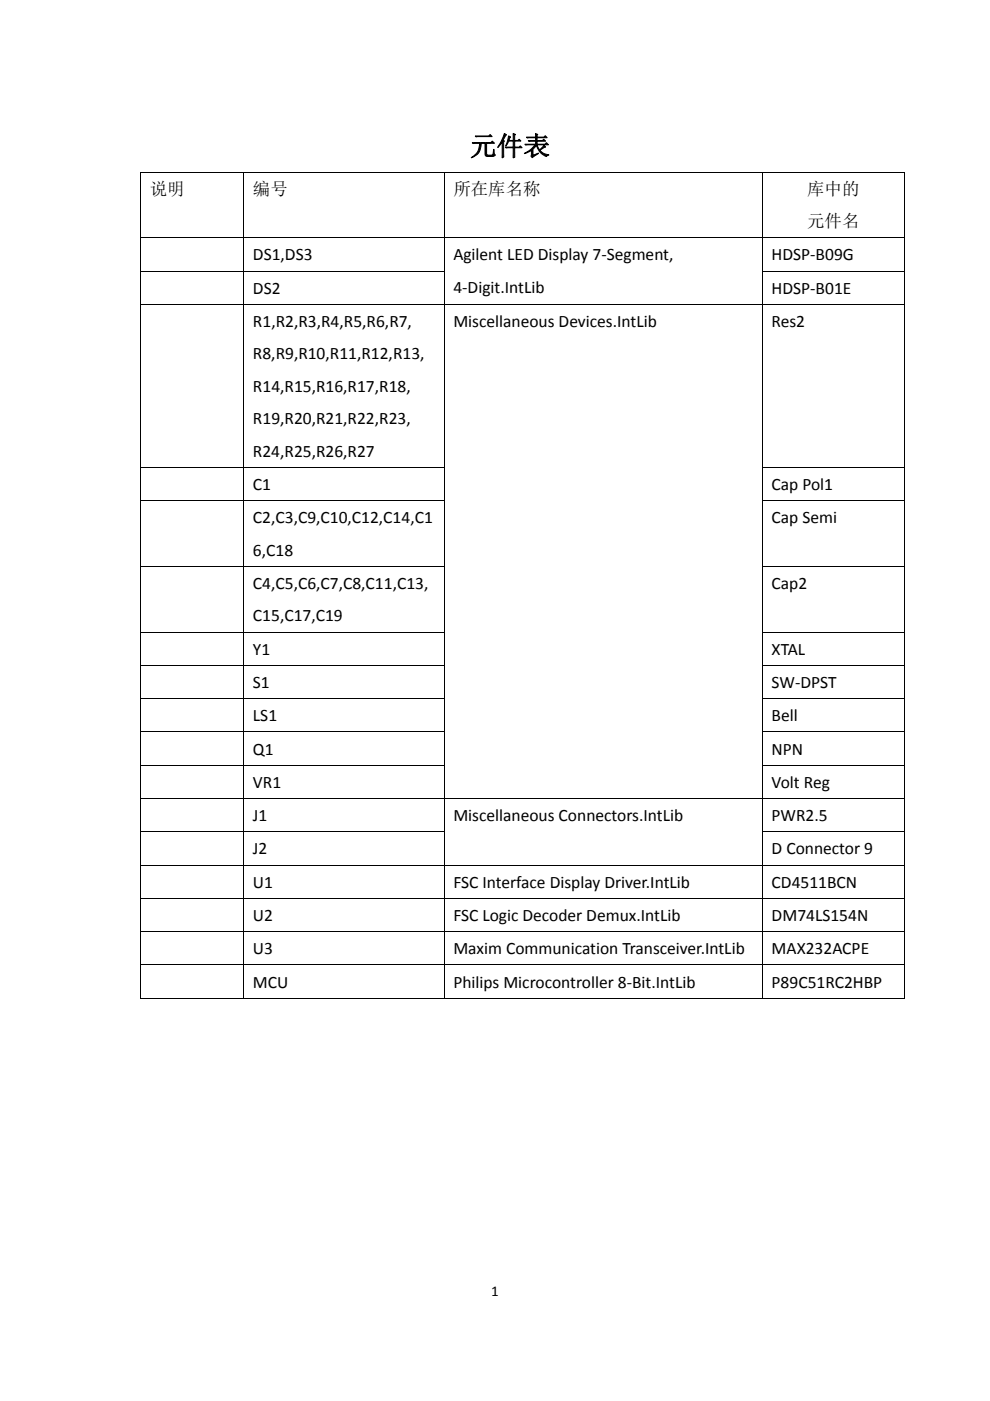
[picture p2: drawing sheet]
<svg xmlns="http://www.w3.org/2000/svg" width="210mm" height="297mm" viewBox="0 0 210 297" stroke-linecap="round" stroke-linejoin="round" font-family="sans-serif">
<defs><g id="words">
<text font-size="5.7" x="99.7" y="32.9">元件表</text>
<g font-size="3.7">
<text x="31.7" y="41.3">说明</text>
<text x="53.7" y="41.3">编号</text>
<text x="96.2" y="41.3">所在库名称</text>
<text x="171.2" y="41.3">库中的</text>
<text x="171.2" y="48.2">元件名</text>
<text x="53.7" y="55.2">DS1,DS3</text>
<text x="96.2" y="55.2">Agilent LED Display 7‐Segment,</text>
<text x="163.7" y="55.2">HDSP‐B09G</text>
<text x="53.7" y="62.3">DS2</text>
<text x="96.2" y="62.1">4‐Digit.IntLib</text>
<text x="163.7" y="62.3">HDSP‐B01E</text>
<text x="53.7" y="69.3">R1,R2,R3,R4,R5,R6,R7,</text>
<text x="96.2" y="69.3">Miscellaneous Devices.IntLib</text>
<text x="163.7" y="69.3">Res2</text>
<text x="53.7" y="76.2">R8,R9,R10,R11,R12,R13,</text>
<text x="53.7" y="83.1">R14,R15,R16,R17,R18,</text>
<text x="53.7" y="90">R19,R20,R21,R22,R23,</text>
<text x="53.7" y="96.8">R24,R25,R26,R27</text>
<text x="53.7" y="103.9">C1</text>
<text x="163.7" y="103.9">Cap Pol1</text>
<text x="53.7" y="111">C2,C3,C9,C10,C12,C14,C1</text>
<text x="163.7" y="111">Cap Semi</text>
<text x="53.7" y="117.8">6,C18</text>
<text x="53.7" y="124.9">C4,C5,C6,C7,C8,C11,C13,</text>
<text x="163.7" y="124.9">Cap2</text>
<text x="53.7" y="131.8">C15,C17,C19</text>
<text x="53.7" y="138.8">Y1</text>
<text x="163.7" y="138.8">XTAL</text>
<text x="53.7" y="145.9">S1</text>
<text x="163.7" y="145.9">SW‐DPST</text>
<text x="53.7" y="152.9">LS1</text>
<text x="163.7" y="152.9">Bell</text>
<text x="53.7" y="160">Q1</text>
<text x="163.7" y="160">NPN</text>
<text x="53.7" y="167">VR1</text>
<text x="163.7" y="167">Volt Reg</text>
<text x="53.7" y="174.1">J1</text>
<text x="96.2" y="174.1">Miscellaneous Connectors.IntLib</text>
<text x="163.7" y="174.1">PWR2.5</text>
<text x="53.7" y="181.2">J2</text>
<text x="163.7" y="181.2">D Connector 9</text>
<text x="53.7" y="188.2">U1</text>
<text x="96.2" y="188.2">FSC Interface Display Driver.IntLib</text>
<text x="163.7" y="188.2">CD4511BCN</text>
<text x="53.7" y="195.3">U2</text>
<text x="96.2" y="195.3">FSC Logic Decoder Demux.IntLib</text>
<text x="163.7" y="195.3">DM74LS154N</text>
<text x="53.7" y="202.3">U3</text>
<text x="96.2" y="202.3">Maxim Communication Transceiver.IntLib</text>
<text x="163.7" y="202.3">MAX232ACPE</text>
<text x="53.7" y="209.4">MCU</text>
<text x="96.2" y="209.4">Philips Microcontroller 8‐Bit.IntLib</text>
<text x="163.7" y="209.4">P89C51RC2HBP</text>
</g>
<text font-size="3.2" x="104.2" y="274.8">1</text>
</g></defs>
<path d="M29.8 36.4h.1v.2h-.1zM191.7 36.4h.2v.2h-.2zM191.7 211.6h.2v.1h-.2z" fill="#000"/>
<g fill="none" stroke="#000" stroke-width=".21">
<path d="M29.8 36.5h162.1M29.8 36.6v13.7M51.8 36.6v13.7M94.3 36.6v13.7M161.8 36.6v13.7M191.8 36.6v13.7M29.8 50.4h162.1M29.8 57.5h64.5M29.8 50.5v6.9M29.8 57.6v6.9M51.8 50.5v6.9M51.8 57.6v6.9"/>
<path d="M94.3 50.5v6.9M94.3 57.6v6.9M161.7 57.5h30.2M161.8 50.5v6.9M161.8 57.6v6.9M191.8 50.5v6.9M191.8 57.6v6.9M29.8 64.5h162.1M29.8 64.6v34.4M51.8 64.6v34.4M94.3 64.6v34.4M161.8 64.6v34.4"/>
<path d="M191.8 64.6v34.4M29.8 99.1h64.5M29.8 99.2v6.9M51.8 99.2v6.9M94.3 99.2v6.9M161.7 99.1h30.2M161.8 99.2v6.9M191.8 99.2v6.9M29.8 106.2h64.5M29.8 106.3v13.7M51.8 106.3v13.7M94.3 106.3v13.7"/>
<path d="M161.7 106.2h30.2M161.8 106.3v13.7M191.8 106.3v13.7M29.8 120.1h64.5M29.8 134h64.5M29.8 120.2v13.7M29.8 134.1v6.9M51.8 120.2v13.7M51.8 134.1v6.9M94.3 120.2v13.7M94.3 134.1v6.9M161.7 120.1h30.2"/>
<path d="M161.7 134h30.2M161.8 120.2v13.7M161.8 134.1v6.9M191.8 120.2v13.7M191.8 134.1v6.9M29.8 141.1h64.5M29.8 148.1h64.5M29.8 155.2h64.5M29.8 141.2v6.9M29.8 148.2v6.9M29.8 155.3v6.9M51.8 141.2v6.9"/>
<path d="M51.8 148.2v6.9M51.8 155.3v6.9M94.3 141.2v6.9M94.3 148.2v6.9M94.3 155.3v6.9M161.7 141.1h30.2M161.7 148.1h30.2M161.7 155.2h30.2M161.8 141.2v6.9M161.8 148.2v6.9M161.8 155.3v6.9M191.8 141.2v6.9"/>
<path d="M191.8 148.2v6.9M191.8 155.3v6.9M29.8 162.3h64.5M29.8 169.3h162.1M29.8 176.4h64.5M29.8 162.3v6.9M29.8 169.4v6.9M29.8 176.4v6.9M51.8 162.3v6.9M51.8 169.4v6.9M51.8 176.4v6.9M94.3 162.3v6.9"/>
<path d="M94.3 169.4v6.9M94.3 176.4v6.9M161.7 162.3h30.2M161.7 176.4h30.2M161.8 162.3v6.9M161.8 169.4v6.9M161.8 176.4v6.9M191.8 162.3v6.9M191.8 169.4v6.9M191.8 176.4v6.9M29.8 183.4h162.1M29.8 190.5h162.1"/>
<path d="M29.8 197.5h162.1M29.8 183.5v6.9M29.8 190.6v6.8M29.8 197.6v6.9M51.8 183.5v6.9M51.8 190.6v6.8M51.8 197.6v6.9M94.3 183.5v6.9M94.3 190.6v6.8M94.3 197.6v6.9M161.8 183.5v6.9M161.8 190.6v6.8"/>
<path d="M161.8 197.6v6.9M191.8 183.5v6.9M191.8 190.6v6.8M191.8 197.6v6.9M29.8 204.6h162.1M29.8 211.6h21.9M29.8 204.7v7M51.8 204.7v7M51.8 211.6h42.4M94.3 204.7v7M94.3 211.6h67.4M161.8 204.7v7"/>
<path d="M161.9 211.6h29.8M191.8 204.7v7"/>
</g>
<use href="#words"/>
</svg>
